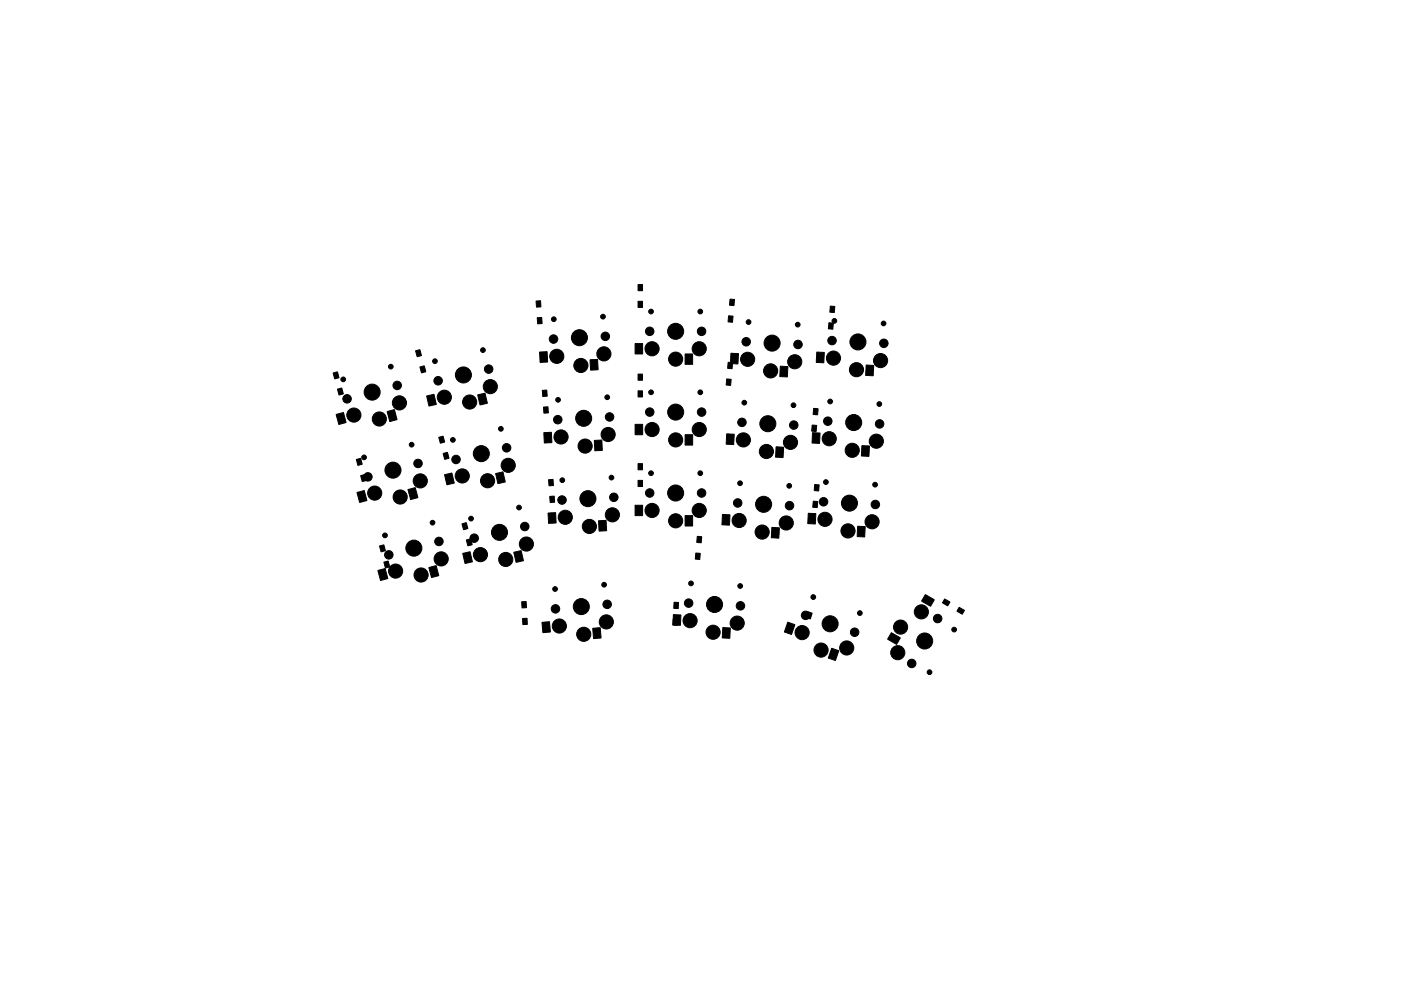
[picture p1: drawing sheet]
<svg xmlns="http://www.w3.org/2000/svg" width="297mm" height="210mm" viewBox="0 0 297 210" stroke-linecap="round" stroke-linejoin="round" font-family="sans-serif">
<g fill="#000" stroke="#000" stroke-width=".21">
<path d="M88.1 74.4l.9-.2 .4 1.2-1 .3zM89 77.9l.9-.3 .4 1.3-.9 .2zM113.7 63.9l.9-.1 .1 1.3-1 .1zM113.9 67.4l1-.1v1.3l-.9 .1zM114.4 74.7l1.6-.1 .1 2.2-1.6 .1zM125.1 76.3h1.6l.1 2.2h-1.6zM135.3 63.9h.9v1.3h-.9zM135.3 60.4h.9v1.3h-.9zM134.6 72.9h1.6v2.2h-1.6zM145.2 75.1h1.7v2.2h-1.7zM154.4 76.9h.9l-.1 1.3h-.9zM154.5 67l.9 .1-.1 1.3-.9-.1z"/>
<path d="M154.8 63.5h.9l-.1 1.3h-.9zM155 74.9l1.6 .1-.1 2.2-1.6-.1zM165.4 77.7l1.6 .1-.1 2.2-1.6-.1zM173.2 74.7l1.6 .1-.1 2.2-1.6-.1zM175.7 68.5l1 .1-.1 1.3-1-.1zM176.1 64.9l.9 .1-.1 1.3-1-.1zM183.6 77.4l1.6 .1-.1 2.2-1.6-.1zM70.6 79.1l.9-.2 .4 1.2-.9 .3zM71.5 82.6l1-.3 .3 1.3-.9 .2zM71.3 87.9l1.5-.4 .6 2.1-1.6 .5zM75.5 97.5l1-.3 .3 1.3-.9 .2zM82.1 87.3l1.5-.4 .6 2.1-1.6 .4z"/>
<path d="M90.5 84l1.5-.3 .5 2.1-1.5 .4zM93 92.8l.9-.3 .4 1.3-.9 .2zM93.9 96.2l1-.2 .3 1.2-.9 .3zM101.3 83.8l1.5-.4 .5 2.2-1.5 .3zM115 82.8h.9l.1 1.3h-.9zM115.2 86.4l1-.1 .1 1.3-1 .1zM115.3 91.8l1.6-.1 .1 2.2-1.6 .1zM126 93.4h1.6l.1 2.2h-1.6zM135.3 98.4h.9v1.3h-.9zM135.3 82.9h.9v1.3h-.9zM135.3 79.4h.9v1.3h-.9zM134.7 90h1.6v2.2h-1.6z"/>
<path d="M145.3 92.2h1.6v2.2h-1.6zM154.1 80.4l.9 .1-.1 1.3-.9-.1zM154.1 92l1.6 .1-.1 2.2-1.6-.1zM164.5 94.8l1.6 .1-.1 2.2-1.6-.1zM172.2 90.2l1 .1-.2 1.3-.9-.1zM172.5 86.6l1 .1-.2 1.3-.9-.1zM172.3 91.8l1.6 .1-.1 2.2-1.6-.1zM182.7 94.5l1.6 .1-.1 2.2-1.6-.1zM75.7 104.5l1.5-.4 .6 2.1-1.5 .4zM76.5 100.9l.9-.2 .3 1.2-.9 .3zM80.5 115.8l.9-.2 .3 1.2-.9 .3zM86.5 103.9l1.5-.4 .6 2.1-1.5 .4z"/>
<path d="M94.3 100.7l1.5-.3 .5 2.1-1.5 .4zM97.9 111.1l1-.2 .3 1.2-.9 .3zM98.1 117.4l1.6-.3 .5 2.1-1.6 .4zM98.9 114.6l.9-.3 .3 1.3-.9 .2zM105.1 100.5l1.5-.4 .5 2.2-1.5 .3zM108.9 117.2l1.6-.4 .5 2.2-1.6 .3zM116.3 101.8l1-.1v1.3l-.9 .1zM116.6 105.3h.9l.1 1.3h-1zM116.2 108.8h1.6l.1 2.2h-1.6zM126.9 110.5l1.6-.1 .1 2.2-1.6 .1zM135.3 101.9h.9v1.3h-.9zM134.6 107.2h1.6v2.2h-1.6z"/>
<path d="M145.2 109.4h1.7v2.2h-1.7zM147.5 117.3l1 .1-.1 1.3-1-.1zM147.8 113.8l1 .1-.1 1.3-1-.1zM153.2 109.1l1.6 .1-.1 2.2-1.6-.1zM163.6 111.9l1.6 .1-.1 2.2-1.6-.1zM171.4 108.9l1.6 .1-.1 2.2-1.6-.1zM172.4 106.3l1 .1-.1 1.3-1-.1zM172.7 102.8l1 .1-.1 1.3-1-.1zM181.8 111.6l1.6 .1-.1 2.2-1.6-.1zM80.1 121l1.6-.4 .5 2.1-1.5 .5zM81.4 119.3l.9-.3 .3 1.3-.9 .2zM90.9 120.4l1.6-.4 .5 2.1-1.5 .4z"/>
<path d="M110.6 127.7l1-.1v1.3l-.9 .1zM110.8 131.2h.9l.1 1.3h-.9zM114.9 132l1.6-.1 .2 2.2-1.6 .1zM125.7 133.3l1.6-.1 .1 2.2-1.5 .1zM142.7 131.3l1 .1-.1 1.3-.9-.1zM142.9 127.8h1l-.1 1.3h-1zM142.8 130.4l1.6 .1-.1 2.2-1.6-.1zM153.2 133.1l1.6 .1-.1 2.2-1.6-.1zM167 132l1.5 .5-.7 2.1-1.5-.5zM170.2 133.2l.9 .3-.4 1.2-.9-.3zM171.3 129.8l.9 .3-.4 1.2-.9-.3zM176.3 137.5l1.5 .6-.7 2-1.5-.5z"/>
<path d="M189 134.2l1.9 1.1-.8 1.4-1.9-1.1zM196.2 126.2l1.9 1.1-.8 1.3-1.9-1.1zM200.3 127.1l1.1 .6-.5 .8-1.1-.6zM203.4 128.8l1.1 .7-.5 .8-1.1-.6z"/>
<circle cx="82.9" cy="77.8" r=".5"/>
<circle cx="92.2" cy="76.6" r=".5"/>
<circle cx="98.2" cy="79.5" r="1.7"/>
<circle cx="102.4" cy="74.3" r=".5"/>
<circle cx="103.6" cy="78.3" r=".9"/>
<circle cx="117.4" cy="71.9" r=".9"/>
<circle cx="117.4" cy="67.7" r=".5"/>
<circle cx="118.1" cy="75.6" r="1.5"/>
<circle cx="122.8" cy="71.6" r="1.7"/>
<circle cx="123.2" cy="77.5" r="1.5"/>
<circle cx="127.8" cy="67.2" r=".5"/>
<circle cx="128" cy="75.1" r="1.5"/>
<circle cx="128.3" cy="71.4" r=".9"/>
<circle cx="137.8" cy="70.3" r=".9"/>
<circle cx="138" cy="66.1" r=".5"/>
<circle cx="138.3" cy="74" r="1.5"/>
<circle cx="143.2" cy="70.3" r="1.7"/>
<circle cx="143.2" cy="76.2" r="1.5"/>
<circle cx="148.2" cy="74" r="1.5"/>
<circle cx="148.5" cy="66.1" r=".5"/>
<circle cx="148.8" cy="70.3" r=".9"/>
<circle cx="158.2" cy="72.5" r=".9"/>
<circle cx="158.5" cy="76.2" r="1.5"/>
<circle cx="158.7" cy="68.3" r=".5"/>
<circle cx="163.4" cy="78.7" r="1.5"/>
<circle cx="163.7" cy="72.8" r="1.7"/>
<circle cx="168.5" cy="76.8" r="1.5"/>
<circle cx="169.1" cy="68.9" r=".5"/>
<circle cx="169.2" cy="73.1" r=".9"/>
<circle cx="176.4" cy="72.3" r=".9"/>
<circle cx="176.7" cy="76" r="1.5"/>
<circle cx="176.9" cy="68.1" r=".5"/>
<circle cx="181.6" cy="78.4" r="1.5"/>
<circle cx="181.9" cy="72.5" r="1.7"/>
<circle cx="186.7" cy="76.5" r="1.5"/>
<circle cx="187.3" cy="68.6" r=".5"/>
<circle cx="187.4" cy="72.8" r=".9"/>
<circle cx="72.8" cy="80.5" r=".5"/>
<circle cx="73.6" cy="84.6" r=".9"/>
<circle cx="75" cy="88.1" r="1.5"/>
<circle cx="77.2" cy="97" r=".5"/>
<circle cx="78.9" cy="83.2" r="1.7"/>
<circle cx="80.4" cy="88.9" r="1.5"/>
<circle cx="83.3" cy="99.8" r="1.7"/>
<circle cx="84.2" cy="81.8" r=".9"/>
<circle cx="84.7" cy="85.5" r="1.5"/>
<circle cx="87.3" cy="94.3" r=".5"/>
<circle cx="88.6" cy="98.3" r=".9"/>
<circle cx="92.9" cy="80.8" r=".9"/>
<circle cx="94.2" cy="84.3" r="1.5"/>
<circle cx="96" cy="93.3" r=".5"/>
<circle cx="96.7" cy="97.5" r=".9"/>
<circle cx="99.6" cy="85.3" r="1.5"/>
<circle cx="102.1" cy="96.2" r="1.7"/>
<circle cx="104" cy="82" r="1.5"/>
<circle cx="106.2" cy="91" r=".5"/>
<circle cx="107.4" cy="95" r=".9"/>
<circle cx="107.8" cy="98.7" r="1.5"/>
<circle cx="118.3" cy="89" r=".9"/>
<circle cx="118.3" cy="84.8" r=".5"/>
<circle cx="119" cy="92.7" r="1.5"/>
<circle cx="123.8" cy="88.8" r="1.7"/>
<circle cx="124.1" cy="94.6" r="1.5"/>
<circle cx="128.7" cy="84.3" r=".5"/>
<circle cx="128.9" cy="92.2" r="1.5"/>
<circle cx="129.2" cy="88.5" r=".9"/>
<circle cx="137.8" cy="87.4" r=".9"/>
<circle cx="138" cy="83.2" r=".5"/>
<circle cx="138.3" cy="91.1" r="1.5"/>
<circle cx="143.3" cy="93.3" r="1.5"/>
<circle cx="143.3" cy="87.4" r="1.7"/>
<circle cx="148.3" cy="91.1" r="1.5"/>
<circle cx="148.5" cy="83.2" r=".5"/>
<circle cx="148.8" cy="87.4" r=".9"/>
<circle cx="157.3" cy="89.6" r=".9"/>
<circle cx="157.6" cy="93.3" r="1.5"/>
<circle cx="157.8" cy="85.4" r=".5"/>
<circle cx="162.5" cy="95.8" r="1.5"/>
<circle cx="162.8" cy="89.9" r="1.7"/>
<circle cx="167.6" cy="93.9" r="1.5"/>
<circle cx="168.2" cy="86" r=".5"/>
<circle cx="168.3" cy="90.2" r=".9"/>
<circle cx="175.5" cy="89.4" r=".9"/>
<circle cx="175.8" cy="93.1" r="1.5"/>
<circle cx="176" cy="85.2" r=".5"/>
<circle cx="180.7" cy="95.5" r="1.5"/>
<circle cx="181" cy="89.6" r="1.7"/>
<circle cx="185.8" cy="93.6" r="1.5"/>
<circle cx="186.4" cy="85.7" r=".5"/>
<circle cx="186.5" cy="89.9" r=".9"/>
<circle cx="78" cy="101.2" r=".9"/>
<circle cx="79.4" cy="104.6" r="1.5"/>
<circle cx="81.6" cy="113.6" r=".5"/>
<circle cx="82.4" cy="117.7" r=".9"/>
<circle cx="84.8" cy="105.4" r="1.5"/>
<circle cx="87.7" cy="116.3" r="1.7"/>
<circle cx="89.1" cy="102" r="1.5"/>
<circle cx="91.7" cy="110.9" r=".5"/>
<circle cx="93.1" cy="114.9" r=".9"/>
<circle cx="93.5" cy="118.6" r="1.5"/>
<circle cx="98" cy="101" r="1.5"/>
<circle cx="99.9" cy="110" r=".5"/>
<circle cx="100.5" cy="114.2" r=".9"/>
<circle cx="101.9" cy="117.7" r="1.5"/>
<circle cx="103.4" cy="102" r="1.5"/>
<circle cx="105.9" cy="112.9" r="1.7"/>
<circle cx="107.2" cy="118.7" r="1.5"/>
<circle cx="110" cy="107.7" r=".5"/>
<circle cx="111.3" cy="111.7" r=".9"/>
<circle cx="111.6" cy="115.4" r="1.5"/>
<circle cx="119.2" cy="106.1" r=".9"/>
<circle cx="119.2" cy="101.9" r=".5"/>
<circle cx="119.9" cy="109.8" r="1.5"/>
<circle cx="124.6" cy="105.8" r="1.7"/>
<circle cx="125" cy="111.7" r="1.5"/>
<circle cx="129.6" cy="101.3" r=".5"/>
<circle cx="129.8" cy="109.2" r="1.5"/>
<circle cx="130.1" cy="105.5" r=".9"/>
<circle cx="137.8" cy="104.6" r=".9"/>
<circle cx="138" cy="100.4" r=".5"/>
<circle cx="138.3" cy="108.3" r="1.5"/>
<circle cx="143.2" cy="104.6" r="1.7"/>
<circle cx="143.2" cy="110.5" r="1.5"/>
<circle cx="148.2" cy="108.3" r="1.5"/>
<circle cx="148.5" cy="100.4" r=".5"/>
<circle cx="148.8" cy="104.6" r=".9"/>
<circle cx="156.4" cy="106.7" r=".9"/>
<circle cx="156.7" cy="110.4" r="1.5"/>
<circle cx="156.9" cy="102.5" r=".5"/>
<circle cx="161.6" cy="112.9" r="1.5"/>
<circle cx="161.9" cy="107" r="1.7"/>
<circle cx="166.7" cy="111" r="1.5"/>
<circle cx="167.3" cy="103.1" r=".5"/>
<circle cx="167.4" cy="107.3" r=".9"/>
<circle cx="174.6" cy="106.5" r=".9"/>
<circle cx="174.9" cy="110.2" r="1.5"/>
<circle cx="175.1" cy="102.3" r=".5"/>
<circle cx="179.8" cy="112.6" r="1.5"/>
<circle cx="180.1" cy="106.7" r="1.7"/>
<circle cx="184.9" cy="110.7" r="1.5"/>
<circle cx="185.5" cy="102.8" r=".5"/>
<circle cx="185.6" cy="107" r=".9"/>
<circle cx="83.9" cy="121.2" r="1.5"/>
<circle cx="89.3" cy="122" r="1.5"/>
<circle cx="117.7" cy="125" r=".5"/>
<circle cx="117.8" cy="129.2" r=".9"/>
<circle cx="118.6" cy="132.8" r="1.5"/>
<circle cx="123.2" cy="128.7" r="1.7"/>
<circle cx="123.8" cy="134.6" r="1.5"/>
<circle cx="128.1" cy="124.1" r=".5"/>
<circle cx="128.6" cy="131.9" r="1.5"/>
<circle cx="128.7" cy="128.2" r=".9"/>
<circle cx="146" cy="128" r=".9"/>
<circle cx="146.3" cy="131.7" r="1.5"/>
<circle cx="146.5" cy="123.8" r=".5"/>
<circle cx="151.2" cy="134.1" r="1.5"/>
<circle cx="151.5" cy="128.2" r="1.7"/>
<circle cx="156.3" cy="132.2" r="1.5"/>
<circle cx="156.9" cy="124.3" r=".5"/>
<circle cx="157" cy="128.5" r=".9"/>
<circle cx="170.1" cy="134.2" r="1.5"/>
<circle cx="170.8" cy="130.6" r=".9"/>
<circle cx="172.4" cy="126.7" r=".5"/>
<circle cx="174.1" cy="137.9" r="1.5"/>
<circle cx="176" cy="132.3" r="1.7"/>
<circle cx="179.5" cy="137.5" r="1.5"/>
<circle cx="181.2" cy="134.1" r=".9"/>
<circle cx="182.3" cy="130.1" r=".5"/>
<circle cx="190.3" cy="138.5" r="1.5"/>
<circle cx="190.9" cy="133" r="1.5"/>
<circle cx="195.3" cy="129.8" r="1.5"/>
<circle cx="196" cy="136" r="1.7"/>
<circle cx="198.8" cy="131.2" r=".9"/>
<circle cx="202.3" cy="133.6" r=".5"/>
<circle cx="193.3" cy="140.8" r=".9"/>
<circle cx="197.1" cy="142.6" r=".5"/>
</g>
</svg>
